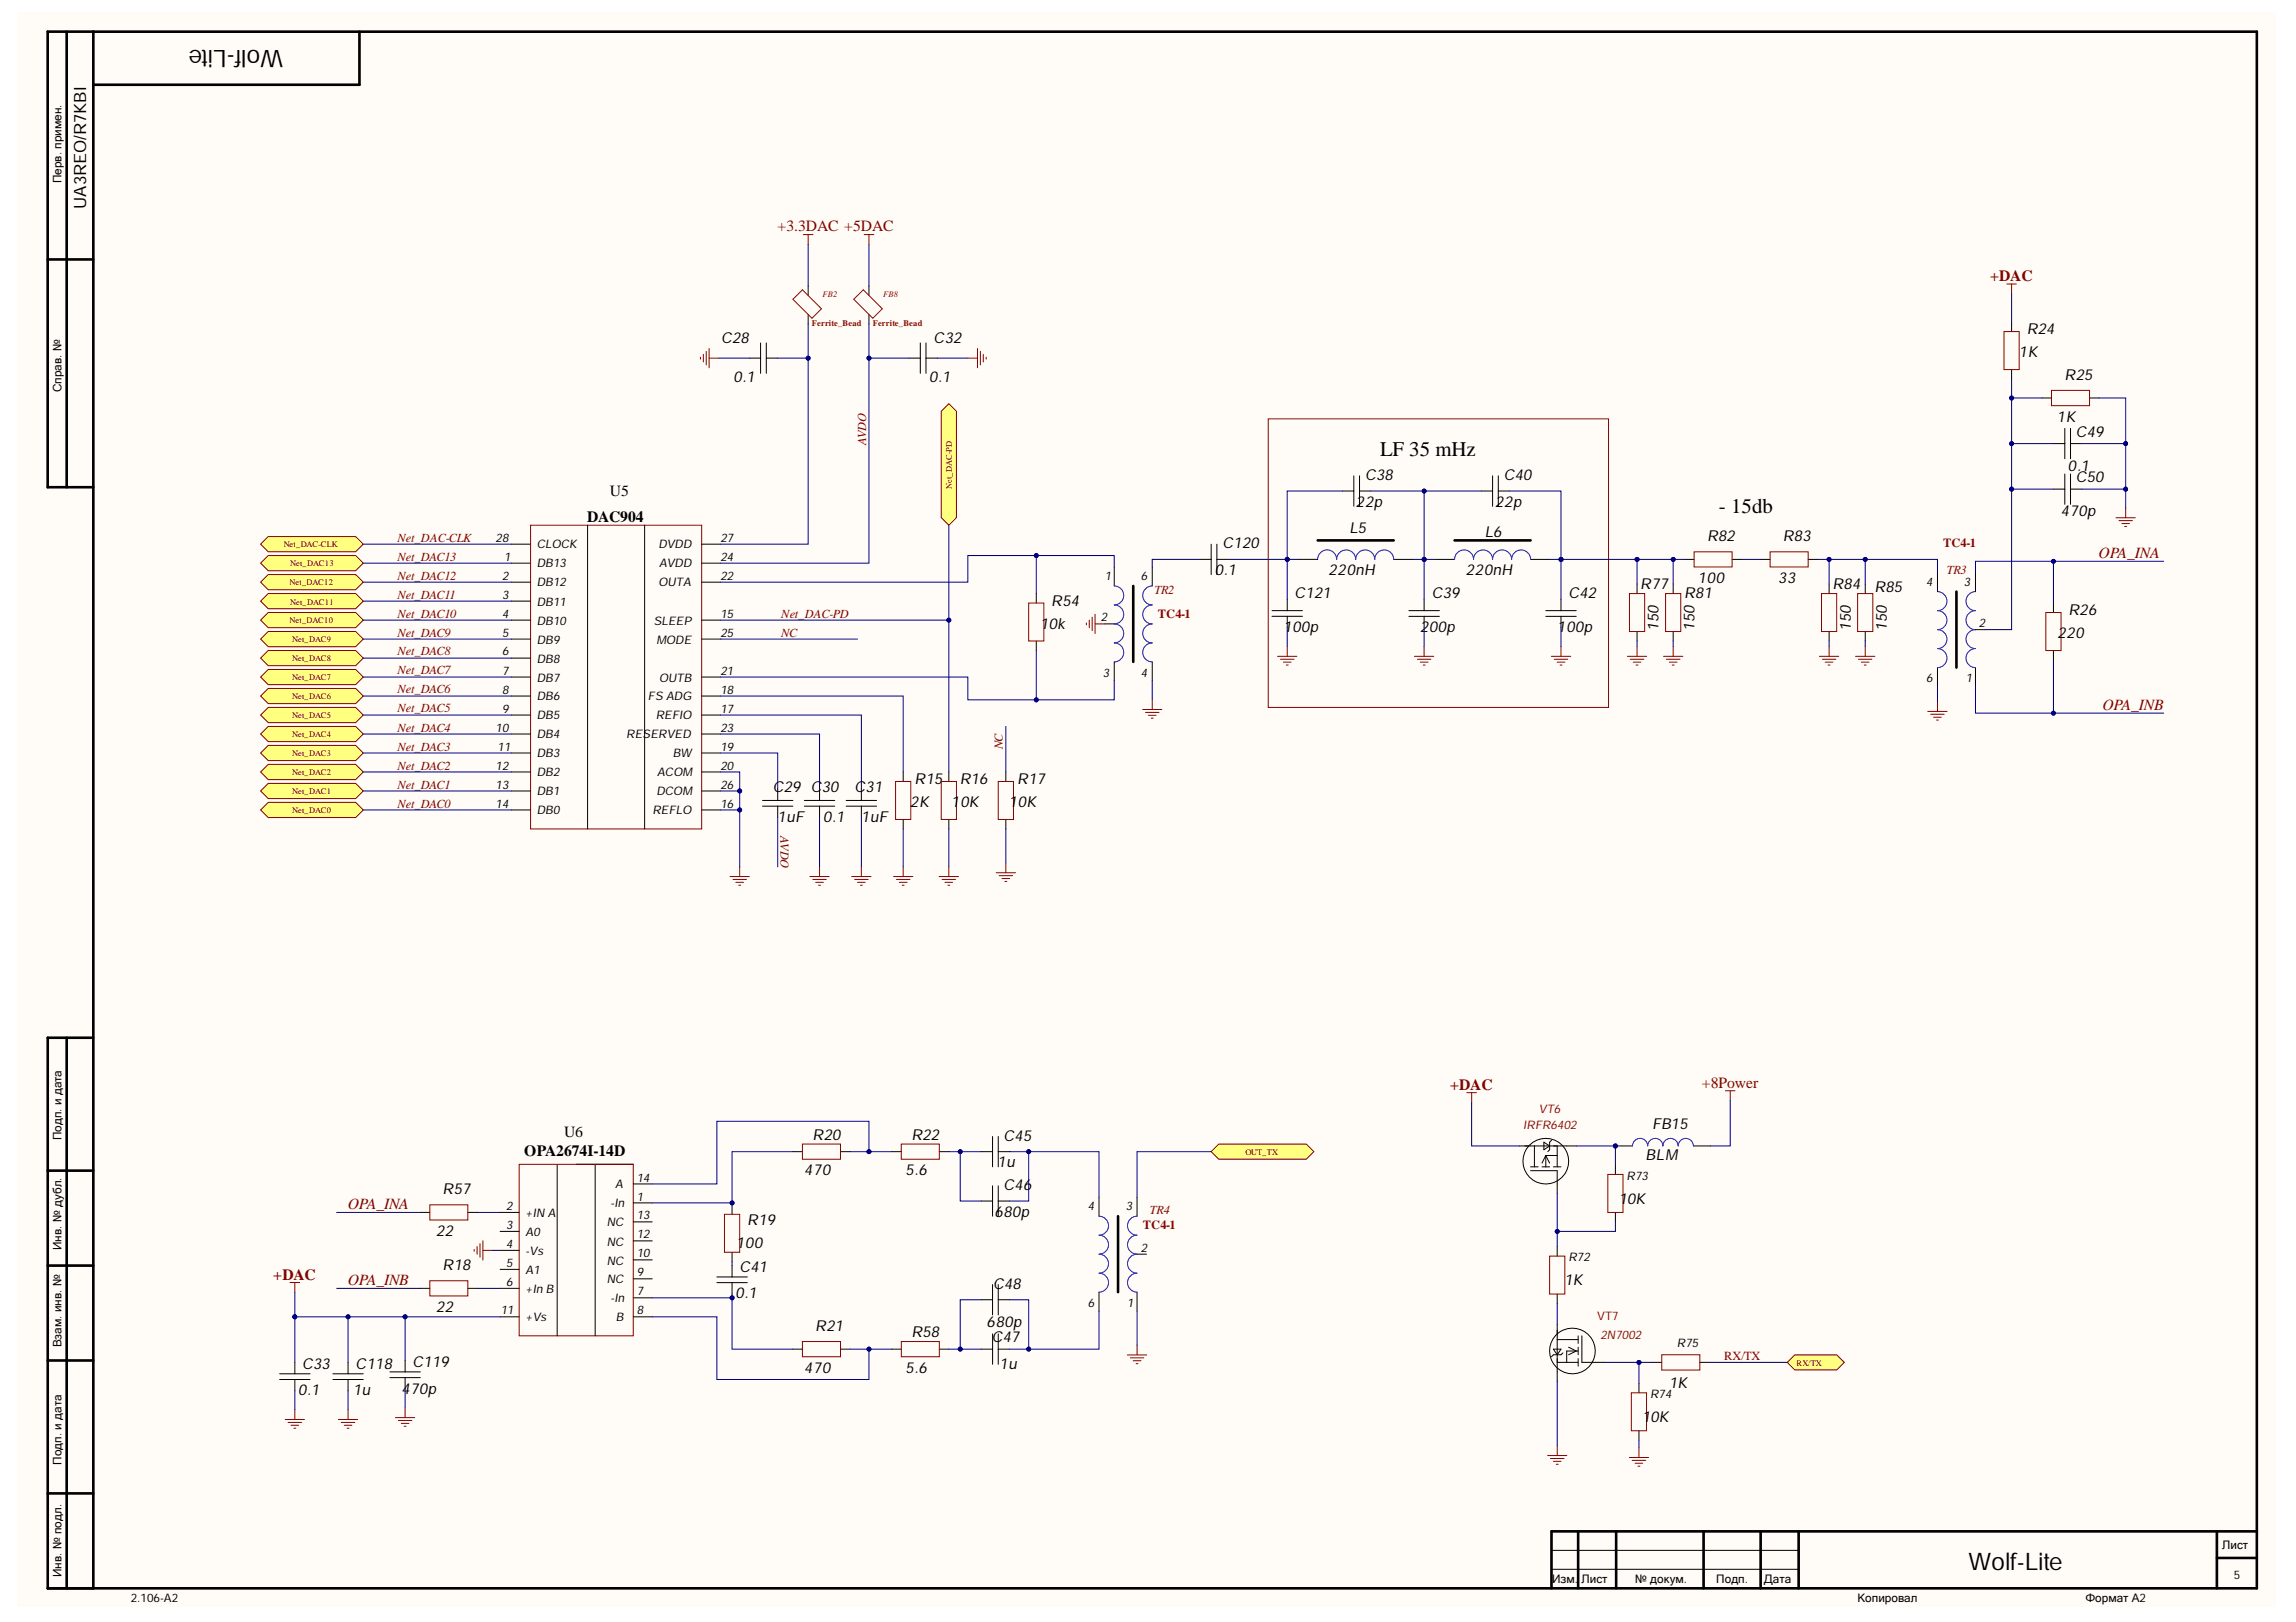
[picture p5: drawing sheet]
<svg xmlns="http://www.w3.org/2000/svg" width="297mm" height="210mm" viewBox="0 0 297 210" stroke-linecap="round" stroke-linejoin="round" font-family="sans-serif">
<defs><g id="words">
<g font-size="3.1">
<text x="36.6" y="6.4" transform="rotate(-180 36.6 6.4)">Wolf-Lite</text>
<text x="254.7" y="203.2">Wolf-Lite</text>
</g>
<g font-size="2.7">
<text x="178.6" y="59.1">LF 35 mHz</text>
<text x="222.4" y="66.4">- 15db</text>
</g>
<text font-size="2.2" x="11.2" y="27" transform="rotate(-90 11.2 27)">UA3REO/R7KBI</text>
<g font-size="2" fill="#800000">
<text x="100.6" y="29.9">+3.3DAC +5DAC</text>
<text x="257.5" y="36.3">+DAC</text>
<text x="271.5" y="72.2">OPA_INA</text>
<text x="272" y="91.8">OPA_INB</text>
<text x="187.6" y="141">+DAC</text>
<text x="220.2" y="140.7">+8Power</text>
<text x="45" y="156.5">OPA_INA</text>
<text x="35.4" y="165.6">+DAC</text>
<text x="45" y="166.3">OPA_INB</text>
</g>
<g font-size="2">
<text x="93.3" y="44.4">C28</text>
<text x="120.8" y="44.4">C32</text>
<text x="261.2" y="46.2">1K</text>
<text x="262.2" y="43.3">R24</text>
<text x="94.9" y="49.4">0.1</text>
<text x="120.2" y="49.4">0.1</text>
<text x="267.1" y="49.2">R25</text>
<text x="266.1" y="54.6">1K</text>
<text x="268.5" y="56.5">C49</text>
<text x="78.9" y="64.1">U5</text>
<text x="175.4" y="65.6">22p</text>
<text x="176.6" y="62.2">C38</text>
<text x="193.4" y="65.6">22p</text>
<text x="194.5" y="62.2">C40</text>
<text x="267.5" y="60.9">0.1</text>
<text x="268.5" y="62.4">C50</text>
<text x="76" y="67.6">DAC904</text>
<text x="158.2" y="71">C120</text>
<text x="174.6" y="69">L5</text>
<text x="192.1" y="69.5">L6</text>
<text x="220.8" y="70">R82</text>
<text x="230.7" y="70">R83</text>
<text x="266.6" y="66.8">470p</text>
<text x="157.2" y="74.4">0.1</text>
<text x="167.5" y="77.4">C121</text>
<text x="171.9" y="74.4">220nH</text>
<text x="185.2" y="77.4">C39</text>
<text x="189.6" y="74.4">220nH</text>
<text x="202.9" y="77.4">C42</text>
<text x="212.2" y="76.2">R77</text>
<text x="217.9" y="77.4">R81</text>
<text x="219.7" y="75.4">100</text>
<text x="230.1" y="75.4">33</text>
<text x="237.1" y="76.2">R84</text>
<text x="242.5" y="76.6">R85</text>
<text x="134.6" y="81.4">10k</text>
<text x="136" y="78.4">R54</text>
<text x="166" y="81.8">1</text>
<text x="167.2" y="81.8">00p</text>
<text x="183.7" y="81.8">2</text>
<text x="184.9" y="81.8">00p</text>
<text x="201.5" y="81.8">100p</text>
<text x="214.6" y="81.7" transform="rotate(-90 214.6 81.7)">150</text>
<text x="219.2" y="81.7" transform="rotate(-90 219.2 81.7)">150</text>
<text x="239.4" y="81.7" transform="rotate(-90 239.4 81.7)">150</text>
<text x="244.1" y="81.7" transform="rotate(-90 244.1 81.7)">150</text>
<text x="266.2" y="82.5">220</text>
<text x="267.6" y="79.6">R26</text>
<text x="118.3" y="101.5">R15</text>
<text x="124.2" y="101.5">R16</text>
<text x="131.6" y="101.5">R17</text>
<text x="100" y="102.5">C29 C30</text>
<text x="100.6" y="106.4">1uF</text>
<text x="106.5" y="106.4">0.1</text>
<text x="110.5" y="102.5">C31</text>
<text x="111.4" y="106.4">1uF</text>
<text x="117.7" y="104.4">2K</text>
<text x="123.1" y="104.4">1</text>
<text x="124.2" y="104.4">0K</text>
<text x="130.5" y="104.4">1</text>
<text x="131.7" y="104.4">0K</text>
<text x="67.8" y="149.6">OPA2674I-14D</text>
<text x="73" y="147.2">U6</text>
<text x="105.1" y="147.5">R20</text>
<text x="117.9" y="147.5">R22</text>
<text x="129.8" y="147.7">C45</text>
<text x="213.7" y="146.2">FB15</text>
<text x="57.3" y="154.5">R57</text>
<text x="104" y="152.1">470</text>
<text x="117.1" y="152.1">5.6</text>
<text x="129.1" y="151.1">1u</text>
<text x="129.8" y="154">C46</text>
<text x="209.4" y="155.8">10K</text>
<text x="212.9" y="150.1">BLM</text>
<text x="56.4" y="159.9">22</text>
<text x="95.2" y="161.4">100</text>
<text x="96.7" y="158.5">R19</text>
<text x="128.6" y="157.5">680p</text>
<text x="57.3" y="164.4">R18</text>
<text x="95.7" y="164.6">C41</text>
<text x="128.5" y="166.9">C48</text>
<text x="202.4" y="166.3">1K</text>
<text x="56.4" y="169.7">22</text>
<text x="95.2" y="168">0.1</text>
<text x="105.5" y="172.3">R21</text>
<text x="117.9" y="173">R58</text>
<text x="127.6" y="171.8">680p</text>
<text x="128.3" y="173.7">C47</text>
<text x="39.1" y="177.2">C33</text>
<text x="46" y="177.2">C118</text>
<text x="53.4" y="176.9">C119</text>
<text x="104" y="177.7">470</text>
<text x="117.1" y="177.7">5.6</text>
<text x="129.3" y="177.2">1u</text>
<text x="215.9" y="179.6">1K</text>
<text x="38.6" y="180.5">0.1</text>
<text x="45.7" y="180.5">1u</text>
<text x="51.9" y="180.4">470p</text>
<text x="212.5" y="184">10K</text>
</g>
<g font-size="1.6" fill="#800000">
<text x="112.1" y="57.6" transform="rotate(-90 112.1 57.6)">AVDO</text>
<text x="51.4" y="70.1">Net_DAC-CLK</text>
<text x="51.4" y="77.5">Net_DAC11</text>
<text x="51.4" y="75">Net_DAC12</text>
<text x="51.4" y="72.6">Net_DAC13</text>
<text x="51.4" y="82.4">Net_DAC9</text>
<text x="51.4" y="79.9">Net_DAC10</text>
<text x="101.1" y="79.9">Net_DAC-PD</text>
<text x="101.1" y="82.4">NC</text>
<text x="51.4" y="89.7">Net_DAC6</text>
<text x="51.4" y="87.3">Net_DAC7</text>
<text x="51.4" y="84.8">Net_DAC8</text>
<text x="51.4" y="94.7">Net_DAC4</text>
<text x="51.4" y="92.2">Net_DAC5</text>
<text x="51.4" y="99.6">Net_DAC2</text>
<text x="51.4" y="97.2">Net_DAC3</text>
<text x="129.7" y="97" transform="rotate(-90 129.7 97)">NC</text>
<text x="51.4" y="104.5">Net_DAC0</text>
<text x="51.4" y="102.1">Net_DAC1</text>
<text x="101" y="108.2" transform="rotate(90 101 108.2)">AVDO</text>
<text x="223" y="176">RX/TX</text>
</g>
<g font-size="1.6" fill="#980000">
<text x="251.4" y="70.8">TC4-1</text>
<text x="149.4" y="76.9">TR2</text>
<text x="251.9" y="74.3">TR3</text>
<text x="149.8" y="79.9">TC4-1</text>
<text x="147.8" y="159">TC4-1</text>
<text x="148.8" y="157.1">TR4</text>
</g>
<g font-size="1.5">
<text x="8" y="23.7" transform="rotate(-90 8 23.7)">Перв. примен.</text>
<text x="8" y="50.8" transform="rotate(-90 8 50.8)">Справ. №</text>
<text x="64.1" y="70.1">28</text>
<text x="69.4" y="71">CLOCK</text>
<text x="85.2" y="71">DVDD</text>
<text x="93.2" y="70.1">27</text>
<text x="65" y="75">2</text>
<text x="65" y="77.5">3</text>
<text x="65.2" y="72.6">1</text>
<text x="69.4" y="73.4">DB13</text>
<text x="69.4" y="75.9">DB12</text>
<text x="85.2" y="75.9">OUTA</text>
<text x="85.3" y="73.4">AVDD</text>
<text x="93.2" y="72.6">24</text>
<text x="93.2" y="75">22</text>
<text x="142.9" y="75">1</text>
<text x="147.6" y="75">6</text>
<text x="249.2" y="75.8">4</text>
<text x="254.1" y="75.8">3</text>
<text x="65" y="79.9">4</text>
<text x="65" y="82.4">5</text>
<text x="69.4" y="78.4">DB11</text>
<text x="69.4" y="80.9">DB10</text>
<text x="69.4" y="83.3">DB9</text>
<text x="84.6" y="80.9">SLEEP</text>
<text x="84.9" y="83.3">MODE</text>
<text x="93.2" y="82.4">25</text>
<text x="93.2" y="79.9">15</text>
<text x="142.4" y="80.4">2</text>
<text x="256" y="81.2">2</text>
<text x="65" y="84.8">6</text>
<text x="65" y="87.4">7</text>
<text x="65" y="89.8">8</text>
<text x="69.4" y="85.8">DB8</text>
<text x="69.4" y="88.2">DB7</text>
<text x="85.3" y="88.2">OUTB</text>
<text x="93.2" y="87.4">21</text>
<text x="93.2" y="89.8">18</text>
<text x="142.7" y="87.6">3</text>
<text x="147.6" y="87.6">4</text>
<text x="249.2" y="88.3">6</text>
<text x="254.3" y="88.3">1</text>
<text x="64.1" y="94.7">10</text>
<text x="65" y="92.3">9</text>
<text x="69.4" y="90.7">DB6</text>
<text x="69.4" y="93.1">DB5</text>
<text x="69.4" y="95.6">DB4</text>
<text x="81" y="95.6">RESERVED</text>
<text x="83.8" y="90.7">FS ADG</text>
<text x="84.8" y="93.1">REFIO</text>
<text x="93.2" y="94.7">23</text>
<text x="93.2" y="92.3">17</text>
<text x="64.1" y="99.6">12</text>
<text x="64.4" y="97.2">11</text>
<text x="69.4" y="98">DB3</text>
<text x="69.4" y="100.4">DB2</text>
<text x="85" y="100.4">ACOM</text>
<text x="87" y="98">BW</text>
<text x="93.2" y="99.6">20</text>
<text x="93.2" y="97.2">19</text>
<text x="64.1" y="102.1">13</text>
<text x="64.1" y="104.5">14</text>
<text x="69.4" y="102.9">DB1</text>
<text x="69.4" y="105.3">DB0</text>
<text x="84.4" y="105.3">REFLO</text>
<text x="84.9" y="102.9">DCOM</text>
<text x="93.2" y="102.1">26</text>
<text x="93.2" y="104.5">16</text>
<text x="8" y="147.6" transform="rotate(-90 8 147.6)">Подп. и дата</text>
<text x="79.6" y="153.8">A</text>
<text x="82.4" y="152.9">14</text>
<text x="82.4" y="155.4">1</text>
<text x="210.4" y="152.7">R73</text>
<text x="8" y="161.8" transform="rotate(-90 8 161.8)">Инв. № дубл.</text>
<text x="65.5" y="156.6">2</text>
<text x="65.5" y="159.1">3</text>
<text x="65.5" y="161.5">4</text>
<text x="68" y="157.5">+IN A</text>
<text x="68" y="159.9">A0</text>
<text x="78.5" y="161.2">NC</text>
<text x="78.5" y="158.7">NC</text>
<text x="79" y="156.2">-In</text>
<text x="82.4" y="160.3">12</text>
<text x="82.4" y="157.8">13</text>
<text x="140.7" y="156.6">4</text>
<text x="145.6" y="156.6">3</text>
<text x="65.5" y="164">5</text>
<text x="65.5" y="166.4">6</text>
<text x="68" y="162.4">-Vs</text>
<text x="68" y="164.8">A1</text>
<text x="68" y="167.3">+In B</text>
<text x="78.5" y="166.1">NC</text>
<text x="78.5" y="163.6">NC</text>
<text x="82.4" y="167.6">7</text>
<text x="82.4" y="165.2">9</text>
<text x="82.4" y="162.7">10</text>
<text x="147.6" y="162">2</text>
<text x="202.9" y="163.2">R72</text>
<text x="64.8" y="170.1">11</text>
<text x="68" y="171">+Vs</text>
<text x="79" y="168.5">-In</text>
<text x="79.7" y="171">B</text>
<text x="82.4" y="170.1">8</text>
<text x="140.7" y="169.1">6</text>
<text x="145.8" y="169.1">1</text>
<text x="8" y="174.4" transform="rotate(-90 8 174.4)">Взам. инв. №</text>
<text x="216.9" y="174.3">R75</text>
<text x="213.5" y="180.9">R74</text>
<text x="8" y="189.6" transform="rotate(-90 8 189.6)">Подп. и дата</text>
<text x="287.5" y="200.5">Лист</text>
<text x="8" y="204.1" transform="rotate(-90 8 204.1)">Инв. № подл.</text>
<text x="16.9" y="207.3">2.106-A2</text>
<text x="200.8" y="204.9">Изм.</text>
<text x="204.6" y="204.9">Лист</text>
<text x="211.5" y="204.9">№ докум.</text>
<text x="222" y="204.9">Подп.</text>
<text x="228.2" y="204.9">Дата</text>
<text x="240.3" y="207.3">Копировал</text>
<text x="269.8" y="207.3">Формат А2</text>
<text x="289" y="204.4">5</text>
</g>
<g font-size="1.5" fill="#980000">
<text x="197.1" y="146.1">IRFR6402</text>
<text x="199.1" y="144">VT6</text>
<text x="206.6" y="170.8">VT7</text>
<text x="207.1" y="173.3">2N7002</text>
</g>
<g font-size="1.1" fill="#980000">
<text x="106.4" y="38.4">FB2</text>
<text x="114.3" y="38.4">FB8</text>
<text x="105" y="42.2">Ferrite_Bead</text>
<text x="112.9" y="42.2">Ferrite_Bead</text>
</g>
<g font-size="1.1" fill="#800000">
<text x="123.1" y="63.3" transform="rotate(-90 123.1 63.3)">Net_DAC-PD</text>
<text x="36.7" y="70.8">Net_DAC-CLK</text>
<text x="37.5" y="75.7">Net_DAC12</text>
<text x="37.6" y="73.2">Net_DAC13</text>
<text x="37.5" y="80.7">Net_DAC10</text>
<text x="37.6" y="78.2">Net_DAC11</text>
<text x="37.8" y="83.1">Net_DAC9</text>
<text x="37.8" y="88">Net_DAC7</text>
<text x="37.8" y="85.6">Net_DAC8</text>
<text x="37.8" y="95.4">Net_DAC4</text>
<text x="37.8" y="92.9">Net_DAC5</text>
<text x="37.8" y="90.5">Net_DAC6</text>
<text x="37.8" y="100.3">Net_DAC2</text>
<text x="37.8" y="97.8">Net_DAC3</text>
<text x="37.8" y="105.2">Net_DAC0</text>
<text x="37.8" y="102.7">Net_DAC1</text>
<text x="161.1" y="149.4">OUT_TX</text>
<text x="232.4" y="176.7">RX/TX</text>
</g>
</g></defs>
<g fill="#fffcf8">
<path d="M2.2 1.6h292.2v206.4h-292.2z" fill-rule="evenodd"/>
<path d="M2.2 1.6h292.2v206.4h-292.2z" fill-rule="evenodd"/>
</g>
<g fill="none" stroke="#000" stroke-width=".34">
<path d="M8.6 4.1v59M12.1 4.1v201.4M46.5 4.1v6.9h-34.4M6.2 33.6h5.9M12.1 63.1h-5.9v-59h285.8v201.4h-285.8v-71.2h5.9M146.6 75.8v9.9M170.5 69.9h9.8M188.2 69.9h9.8M8.6 134.3v71.2M6.2 151.5h5.9M6.2 163.8h5.9M6.2 176.1h5.9"/>
<path d="M6.2 193.3h5.9M204.2 198.2v7.3M209.1 198.2v7.3M220.4 198.2v7.3M227.8 198.2v7.3M232.7 198.2v7.3M286.8 198.2v7.3M292 198.2h-91.3v7.3M286.8 201.6h5.2"/>
</g>
<g fill="none" stroke="#000" stroke-width=".13">
<path d="M104.6 37v1.2M112.4 37v1.2M96.9 46.3h1.5M98.4 44.4v3.9M99.1 46.3h1.5M99.1 44.4v3.9M104.6 40.7v1.2M112.4 40.7v1.2M117.6 46.3h1.5M119.1 44.4v3.9M119.8 44.4v3.9M119.8 46.3h1.5"/>
<path d="M66.2 72.9h2.4M66.2 70.4h2.4M66.2 75.3h2.4M66.2 77.8h2.4M76 68v39.3M83.4 68v39.3M90.8 72.9h2.4M90.8 70.4h2.4M90.8 75.3h2.4M134.1 76.8v1.2M144.2 73.4v2.4M149.1 73.4v2.4"/>
<path d="M155.2 72.4h1.5M156.7 70.4v4M157.4 70.4v4M157.4 72.4h1.5M164.6 79.8h3.9M164.6 79h3.9M166.5 77.5v1.5M166.5 79.8v1.4M168 72.4h2.5M173.7 63.5h1.4M175.1 61.6v3.9M175.9 61.6v3.9"/>
<path d="M175.9 63.5h1.5M180.3 72.4h2.5M182.3 79.8h3.9M182.3 79h3.9M184.2 77.5v1.5M184.2 79.8v1.4M185.7 72.4h2.5M191.6 63.5h1.5M193.1 61.6v3.9M193.8 63.5h1.5M193.8 61.6v3.9M198 72.4h2.5"/>
<path d="M200 79.8h3.9M200 79h3.9M201.9 77.5v1.5M201.9 79.8v1.4M66.2 82.7h2.4M66.2 95h2.4M66.2 87.6h2.4M66.2 99.9h2.4M66.2 97.4h2.4M66.2 90.1h2.4M66.2 92.5h2.4M66.2 80.2h2.4"/>
<path d="M66.2 85.2h2.4M90.8 82.7h2.4M90.8 95h2.4M90.8 87.6h2.4M90.8 99.9h2.4M90.8 97.4h2.4M90.8 90.1h2.4M90.8 92.5h2.4M90.8 80.2h2.4M116.8 99.9v1.2M134.1 83v1.2M142.9 80.7h1.3"/>
<path d="M144.2 85.7v2.4M149.1 85.7v2.4M66.2 102.4h2.4M66.2 104.8h2.4M90.8 102.4h2.4M90.8 104.8h2.4M98.6 103.6h4M98.6 104.3h4M100.6 102.1v1.5M100.6 104.3v1.5M104.1 103.6h3.9M104.1 104.3h3.9"/>
<path d="M106 102.1v1.5M106 104.3v1.5M109.5 103.6h3.9M109.5 104.3h3.9M111.4 102.1v1.5M111.4 104.3v1.5M116.8 106v1.3M200.7 203.1h32M200.7 200.6h32"/>
</g>
<path d="M144.2 75.8a1.23 1.23 0 0 1 1.2 1.3 1.23 1.23 0 0 1-1.2 1.2 1.23 1.23 0 0 1 1.2 1.2 1.23 1.23 0 0 1-1.2 1.2 1.23 1.23 0 0 1 1.2 1.3 1.23 1.23 0 0 1-1.2 1.2 1.23 1.23 0 0 1 1.2 1.2 1.23 1.23 0 0 1-1.2 1.3M149.1 75.8a1.23 1.23 0 0 0-1.3 1.3 1.23 1.23 0 0 0 1.3 1.2 1.23 1.23 0 0 0-1.3 1.2 1.23 1.23 0 0 0 1.3 1.2 1.23 1.23 0 0 0-1.3 1.3 1.23 1.23 0 0 0 1.3 1.2 1.23 1.23 0 0 0-1.3 1.2 1.23 1.23 0 0 0 1.3 1.3M170.5 72.4a1.23 1.23 0 0 1 1.2-1.2 1.23 1.23 0 0 1 1.2 1.2 1.23 1.23 0 0 1 1.3-1.2 1.23 1.23 0 0 1 1.2 1.2 1.23 1.23 0 0 1 1.2-1.2 1.23 1.23 0 0 1 1.3 1.2 1.23 1.23 0 0 1 1.2-1.2 1.23 1.23 0 0 1 1.2 1.2M188.2 72.4a1.23 1.23 0 0 1 1.2-1.2 1.23 1.23 0 0 1 1.2 1.2 1.23 1.23 0 0 1 1.3-1.2 1.23 1.23 0 0 1 1.2 1.2 1.23 1.23 0 0 1 1.2-1.2 1.23 1.23 0 0 1 1.3 1.2 1.23 1.23 0 0 1 1.2-1.2 1.23 1.23 0 0 1 1.2 1.2" fill="none" stroke="#00f" stroke-width=".13"/>
<g fill="none" stroke="#800000" stroke-width=".13">
<path d="M103.9 30.4h1.3M104.6 30.4v1.2M111.8 30.4h1.2M112.4 30.4v1.2M90.6 46.2v.3M91 45.8v1M91.4 45.5v1.7M91.7 46.3h1.3M91.7 45.1v2.5M125.2 46.3h1.3M126.5 45.1v2.5M126.8 45.5v1.7"/>
<path d="M127.2 45.8v1M127.6 46.2v.3M164.1 54.2h44v37.3h-44zM68.6 68h22.2v39.3h-22.2zM133.1 78h1.9v5h-1.9zM141.3 79.9v1.7M141.7 79.5v2.5M140.5 80.6v.3M140.9 80.2v1M141.7 80.7h1.2M147.8 91.8h2.5M148.2 92.2h1.7"/>
<path d="M148.6 92.6h1M148.9 92.9h.3M149.1 90.6v1.2M165.3 84.9h2.5M165.7 85.3h1.7M166 85.7h1M166.4 86.1h.3M166.5 83.7v1.2M183 84.9h2.5M183.4 85.3h1.7M183.7 85.7h1M184.1 86.1h.3"/>
<path d="M184.2 83.7v1.2M200.7 84.9h2.5M201.1 85.3h1.7M201.5 85.7h1M201.8 86.1h.3M201.9 83.7v1.2M94.4 113.4h2.5M94.8 113.8h1.8M95.2 114.2h1M95.6 114.6h.2M95.7 112.2v1.2M104.8 113.4h2.5"/>
<path d="M105.1 113.8h1.8M105.5 114.2h1M105.9 114.6h.2M106 112.2v1.2M110.2 113.4h2.5M110.6 113.8h1.7M110.9 114.2h1M111.3 114.6h.3M111.4 112.2v1.2M115.6 113.4h2.5M115.9 101.1h1.9v4.9h-1.9zM116 113.8h1.7"/>
<path d="M116.3 114.2h1.1M116.7 114.6h.3M116.8 112.2v1.2"/>
</g>
<path d="M102.6 38.7l1.2-1.2 2.5 2.5-1.3 1.2zM110.5 38.7l1.2-1.2 2.4 2.5-1.2 1.2z" fill="none" stroke="#980000" stroke-width=".13"/>
<path d="M33.7 70.4l1-1h11.3l1 1-1 1h-11.3z" fill-rule="evenodd" fill="#ffff80"/>
<path d="M33.7 70.4l1-1h11.3l1 1-1 1h-11.3z" fill="none" stroke="#800000" stroke-width=".13"/>
<path d="M33.7 104.8l1-1h11.3l1 1-1 1h-11.3z" fill-rule="evenodd" fill="#ffff80"/>
<path d="M33.7 104.8l1-1h11.3l1 1-1 1h-11.3z" fill="none" stroke="#800000" stroke-width=".13"/>
<path d="M33.7 102.4l1-1h11.3l1 1-1 .9h-11.3z" fill-rule="evenodd" fill="#ffff80"/>
<path d="M33.7 102.4l1-1h11.3l1 1-1 .9h-11.3z" fill="none" stroke="#800000" stroke-width=".13"/>
<path d="M33.7 99.9l1-1h11.3l1 1-1 1h-11.3z" fill-rule="evenodd" fill="#ffff80"/>
<path d="M33.7 99.9l1-1h11.3l1 1-1 1h-11.3z" fill="none" stroke="#800000" stroke-width=".13"/>
<path d="M33.7 97.4l1-.9h11.3l1 .9-1 1h-11.3z" fill-rule="evenodd" fill="#ffff80"/>
<path d="M33.7 97.4l1-.9h11.3l1 .9-1 1h-11.3z" fill="none" stroke="#800000" stroke-width=".13"/>
<path d="M33.7 95l1-1h11.3l1 1-1 1h-11.3z" fill-rule="evenodd" fill="#ffff80"/>
<path d="M33.7 95l1-1h11.3l1 1-1 1h-11.3z" fill="none" stroke="#800000" stroke-width=".13"/>
<path d="M34.7 91.5h11.3l1 1-1 1h-11.3l-1-1z" fill-rule="evenodd" fill="#ffff80"/>
<path d="M34.7 91.5h11.3l1 1-1 1h-11.3l-1-1z" fill="none" stroke="#800000" stroke-width=".13"/>
<path d="M33.7 90.1l1-1h11.3l1 1-1 1h-11.3z" fill-rule="evenodd" fill="#ffff80"/>
<path d="M33.7 90.1l1-1h11.3l1 1-1 1h-11.3z" fill="none" stroke="#800000" stroke-width=".13"/>
<path d="M33.7 87.6l1-1h11.3l1 1-1 1h-11.3z" fill-rule="evenodd" fill="#ffff80"/>
<path d="M33.7 87.6l1-1h11.3l1 1-1 1h-11.3z" fill="none" stroke="#800000" stroke-width=".13"/>
<path d="M33.7 85.2l1-1h11.3l1 1-1 .9h-11.3z" fill-rule="evenodd" fill="#ffff80"/>
<path d="M33.7 85.2l1-1h11.3l1 1-1 .9h-11.3z" fill="none" stroke="#800000" stroke-width=".13"/>
<path d="M33.7 82.7l1-1h11.3l1 1-1 1h-11.3z" fill-rule="evenodd" fill="#ffff80"/>
<path d="M33.7 82.7l1-1h11.3l1 1-1 1h-11.3z" fill="none" stroke="#800000" stroke-width=".13"/>
<path d="M33.7 80.2l1-.9h11.3l1 .9-1 1h-11.3z" fill-rule="evenodd" fill="#ffff80"/>
<path d="M33.7 80.2l1-.9h11.3l1 .9-1 1h-11.3z" fill="none" stroke="#800000" stroke-width=".13"/>
<path d="M33.7 77.8l1-1h11.3l1 1-1 1h-11.3z" fill-rule="evenodd" fill="#ffff80"/>
<path d="M33.7 77.8l1-1h11.3l1 1-1 1h-11.3z" fill="none" stroke="#800000" stroke-width=".13"/>
<path d="M33.7 75.3l1-.9h11.3l1 .9-1 1h-11.3z" fill-rule="evenodd" fill="#ffff80"/>
<path d="M33.7 75.3l1-.9h11.3l1 .9-1 1h-11.3z" fill="none" stroke="#800000" stroke-width=".13"/>
<path d="M33.7 72.9l1-1h11.3l1 1-1 1h-11.3z" fill-rule="evenodd" fill="#ffff80"/>
<g fill="none" stroke="#800000" stroke-width=".13">
<path d="M259.3 42.9h1.9v4.9h-1.9zM265.4 50.5h4.9v2h-4.9zM33.7 72.9l1-1h11.3l1 1-1 1h-11.3zM264.7 79.3h1.9v4.9h-1.9zM273.8 67h2.5M274.1 67.4h1.8M274.5 67.8h1M274.9 68.1h.2M275 65.8v1.2M249.4 92.1h2.5M249.8 92.4h1.7M250.1 92.8h1.1"/>
<path d="M250.5 93.2h.3M250.7 90.8v1.3M55.6 155.9h4.9v2h-4.9zM67.2 150.7h14.7v22.2h-14.7zM93.7 157.1h2v5h-2zM103.8 148.1h4.9v1.9h-4.9zM116.6 148.1h4.9v1.9h-4.9zM55.6 165.7h4.9v2h-4.9zM61.3 161.7v.2M61.7 161.3v1M62.1 160.9v1.8M62.5 160.6v2.5"/>
<path d="M62.5 161.8h1.2M103.8 173.6h4.9v2h-4.9zM116.6 173.6h4.9v2h-4.9zM145.8 175.3h2.6M146.2 175.7h1.8M146.6 176.1h1M147 176.5h.2M147.1 174.1v1.2M36.9 183.7h2.5M37.3 184.1h1.7M37.6 184.4h1M38 184.8h.3"/>
<path d="M38.1 182.4v1.3M43.8 183.7h2.5M44.2 184.1h1.7M44.5 184.4h1M44.9 184.8h.3M45 182.4v1.3M51.2 183.5h2.5M51.5 183.8h1.8M51.9 184.2h1M52.3 184.6h.2M52.4 182.2v1.3"/>
</g>
<g fill="none" stroke="#000" stroke-width=".13">
<path d="M260.2 41.7v1.2M260.2 47.8v1.3M264.2 51.5h1.2M265.7 57.4h1.4M267.1 55.4v4M267.9 55.4v4M267.9 57.4h1.4M270.3 51.5h1.3M250.7 74.1v2.5M255.6 74.1v2.5M265.7 78v1.3M265.7 63.3h1.4"/>
<path d="M267.1 61.3v4M267.9 61.3v4M267.9 63.3h1.4M250.7 86.4v2.5M255.6 86.4v2.5M255.6 81.5h1.2M265.7 84.2v1.2M54.4 156.9h1.2M60.5 156.9h1.3M64.7 156.9h2.5M64.7 159.4h2.5M72.1 150.8v22.1"/>
<path d="M74.5 150.7h7.4M77 150.8v22.1M81.9 158.1h2.5M81.9 153.2h2.5M81.9 155.7h2.5M94.7 155.9v1.2M102.6 149h1.2M108.7 149h1.3M115.4 149h1.2M121.5 149h1.3M126.9 149h1.5M126.9 155.4h1.5"/>
<path d="M128.4 147.1v3.9M128.4 153.5v3.9M129.1 149h1.5M129.1 147.1v3.9M129.1 153.5v3.9M129.1 155.4h1.5M142.2 154.9v2.5M147.1 154.9v2.5M36.2 177.8h3.9M36.2 178.5h3.9M38.1 176.3v1.5M38.1 178.5v1.5"/>
<path d="M43.1 177.8h3.9M43.1 178.5h3.9M45 176.3v1.5M45 178.5v1.5M50.4 177.5h4M50.4 178.3h4M52.4 176.1v1.4M52.4 178.3v1.4M54.4 166.7h1.2M60.5 166.7h1.3M64.7 166.7h2.5M64.7 170.4h2.5"/>
<path d="M64.7 161.8h2.5M64.7 164.3h2.5M81.9 168h2.5M81.9 170.4h2.5M81.9 165.5h2.5M81.9 163h2.5M81.9 160.6h2.5M92.7 165.3h4M92.7 166h4M94.7 162.1v1.2M94.7 163.8v1.5M94.7 166v1.5"/>
<path d="M102.6 174.6h1.2M108.7 174.6h1.3M115.4 174.6h1.2M121.5 174.6h1.3M126.9 174.6h1.5M126.9 168.2h1.5M128.4 166.2v4M128.4 172.6v4M129.1 174.6h1.5M129.1 166.2v4M129.1 172.6v4M129.1 168.2h1.5"/>
<path d="M142.2 167.2v2.5M147.1 167.2v2.5M147.1 162.3h1.2"/>
</g>
<path d="M250.7 76.6a1.23 1.23 0 0 1 1.2 1.2 1.23 1.23 0 0 1-1.2 1.2 1.23 1.23 0 0 1 1.2 1.3 1.23 1.23 0 0 1-1.2 1.2 1.22 1.22 0 0 1 1.2 1.2 1.22 1.22 0 0 1-1.2 1.2 1.23 1.23 0 0 1 1.2 1.3 1.23 1.23 0 0 1-1.2 1.2M255.6 76.6a1.23 1.23 0 0 0-1.3 1.2 1.23 1.23 0 0 0 1.3 1.2 1.23 1.23 0 0 0-1.3 1.3 1.23 1.23 0 0 0 1.3 1.2 1.22 1.22 0 0 0-1.3 1.2 1.22 1.22 0 0 0 1.3 1.2 1.23 1.23 0 0 0-1.3 1.3 1.23 1.23 0 0 0 1.3 1.2M142.2 157.4a1.23 1.23 0 0 1 1.2 1.2 1.23 1.23 0 0 1-1.2 1.2 1.23 1.23 0 0 1 1.2 1.3 1.23 1.23 0 0 1-1.2 1.2 1.23 1.23 0 0 1 1.2 1.2 1.23 1.23 0 0 1-1.2 1.3 1.23 1.23 0 0 1 1.2 1.2 1.23 1.23 0 0 1-1.2 1.2M147.1 157.4a1.23 1.23 0 0 0-1.2 1.2 1.23 1.23 0 0 0 1.2 1.2 1.23 1.23 0 0 0-1.2 1.3 1.23 1.23 0 0 0 1.2 1.2 1.23 1.23 0 0 0-1.2 1.2 1.23 1.23 0 0 0 1.2 1.3 1.23 1.23 0 0 0-1.2 1.2 1.23 1.23 0 0 0 1.2 1.2" fill="none" stroke="#00f" stroke-width=".13"/>
<path d="M253.1 76.6v9.8M144.6 157.4v9.8" fill="none" stroke="#000" stroke-width=".34"/>
<path d="M156.7 149l1-.9h11.3l1 .9-1 1h-11.3z" fill-rule="evenodd" fill="#ffff80"/>
<path d="M121.5 113.4h2.5M121.8 101.1h1.9v4.9h-1.9zM121.9 113.8h1.7M122.3 114.2h1M122.6 114.6h.3M122.8 112.2v1.2M156.7 149l1-.9h11.3l1 .9-1 1h-11.3z" fill="none" stroke="#800000" stroke-width=".13"/>
<path d="M122.8 99.9v1.2M122.8 106v1.3" fill="none" stroke="#000" stroke-width=".13"/>
<path d="M121.8 53.2l1-1 .9 1v13.8l-.9 1-1-1z" fill-rule="evenodd" fill="#ffff80"/>
<path d="M121.8 53.2l1-1 .9 1v13.8l-.9 1-1-1zM128.9 112.9h2.5M129.1 101.1h2v4.9h-2zM129.3 113.3h1.7M129.6 113.7h1M130 114.1h.3M130.1 111.7v1.2M223.2 141.2h1.3M223.8 141.2v1.2" fill="none" stroke="#800000" stroke-width=".13"/>
<path d="M130.1 99.9v1.2M130.1 106v1.3" fill="none" stroke="#000" stroke-width=".13"/>
<circle cx="209" cy="148.3" r=".25" fill="#000080"/>
<circle cx="209" cy="148.3" r=".25" fill="none" stroke="#000080" stroke-width=".13"/>
<path d="M209 148.3h2.2M219.1 148.3h2.2" fill="none" stroke="#000" stroke-width=".13"/>
<circle cx="209" cy="148.3" r=".25" fill="#000080"/>
<circle cx="209" cy="148.3" r=".25" fill="none" stroke="#000080" stroke-width=".13"/>
<path d="M211.2 148.3a.98 .98 0 0 1 1-1 .98 .98 0 0 1 1 1 .98 .98 0 0 1 .9-1 .98 .98 0 0 1 1 1 .99 .99 0 0 1 1-1 .99 .99 0 0 1 1 1 .98 .98 0 0 1 1-1 .98 .98 0 0 1 1 1" fill="none" stroke="#00f" stroke-width=".13"/>
<path d="M259.6 36.8h1.3M260.2 36.8v1.2M208 152h2v4.9h-2zM37.5 166h1.3M38.1 166v1.2" fill="none" stroke="#800000" stroke-width=".13"/>
<g fill="none" stroke="#000" stroke-width=".13">
<path d="M196.5 148.3h7.4M198 151.5h3.5v2.9M198 151h1M198.5 148.3v2.7M199.5 151h1M199.7 147.8l.8 .5-.8 .5zM200 149.5l-.5 1M200 149.5l.5 1M200 149.5v1.5M200 149.5h1.5M200.7 147.6l-.2 .2v1l-.3 .2M201 151h.9"/>
<path d="M201.4 147.7a2.95 2.95 0 0 0-4.4 2.5 2.95 2.95 0 0 0 4.1 2.8 2.95 2.95 0 0 0 .9-4.9l-.5-.4M201.5 148.3v2.7M209 150.8v1.2M209 156.9v1.2"/>
</g>
<path d="M231.2 176.3l1-1h5.4l1 1-1 1h-5.4z" fill-rule="evenodd" fill="#ffff80"/>
<g fill="none" stroke="#800000" stroke-width=".13">
<path d="M189.8 141.4h1.2M190.4 141.4v1.2M200.5 162.6h1.9v4.9h-1.9zM215 175.3h4.9v2h-4.9zM231.2 176.3l1-1h5.4l1 1-1 1h-5.4zM200.2 188.4h2.5M200.6 188.7h1.7M201 189.1h1M201.3 189.5h.3M201.5 187.1v1.3M210.8 188.6h2.5M211.1 180.2h1.9v5h-1.9z"/>
<path d="M211.2 189h1.7M211.5 189.4h1M211.9 189.7h.3M212 187.4v1.2"/>
</g>
<g fill="none" stroke="#000" stroke-width=".13">
<path d="M200.8 176.2a2.95 2.95 0 0 1 2.5-4.3 2.95 2.95 0 0 1 2.9 4 2.95 2.95 0 0 1-4.9 .9l-.4-.5M201 174.6h.9l-.4 .7zM201.5 176.3h2.7M201.5 173.4h2.7M201.5 161.3v1.3M201.5 167.5v1.2M201.5 171.4v7.4M202.2 175.1l-.3 .2h-.9l-.3 .3M202.9 174.3l1 .5-1 .5M204.2 172.9v1M204.2 174.3v1M204.2 175.8v1"/>
<path d="M204.2 174.8h-1.5v1.5M204.7 172.9v3.4h2.9M212 179v1.2M213.8 176.3h1.2M219.9 176.3h1.2M212 185.2v1.2"/>
</g>
<g fill="none" stroke="#000080" stroke-width=".13">
<path d="M93 46.3h3.9M47 77.8h19.2M47 70.4h19.2M47 72.9h19.2M47 99.9h19.2M47 97.4h19.2M47 95h19.2M47 92.5h19.2M47 90.1h19.2M47 87.6h19.2M47 80.2h19.2M47 104.8h19.2"/>
<path d="M47 102.4h19.2M95.7 102.4v2.4h-2.5"/>
</g>
<circle cx="95.7" cy="104.8" r=".25" fill="#000080"/>
<circle cx="95.7" cy="104.8" r=".25" fill="none" stroke="#000080" stroke-width=".13"/>
<circle cx="95.7" cy="102.4" r=".25" fill="#000080"/>
<g fill="none" stroke="#000080" stroke-width=".13">
<path d="M93.2 99.9h2.5v2.5h-2.5"/>
<circle cx="95.7" cy="102.4" r=".25"/>
</g>
<circle cx="95.7" cy="102.4" r=".25" fill="#000080"/>
<g fill="none" stroke="#000080" stroke-width=".13">
<path d="M117.6 46.3h-5.2v26.6h-19.2M93.2 97.4h7.4v4.7M93.2 95h12.8v7.1M93.2 92.5h18.2v9.6M93.2 90.1h23.6v9.8"/>
<circle cx="95.7" cy="102.4" r=".25"/>
</g>
<circle cx="112.4" cy="46.3" r=".25" fill="#000080"/>
<g fill="none" stroke="#000080" stroke-width=".13">
<path d="M100.6 46.3h4"/>
<circle cx="112.4" cy="46.3" r=".25"/>
</g>
<circle cx="104.6" cy="46.3" r=".25" fill="#000080"/>
<g fill="none" stroke="#000080" stroke-width=".13">
<path d="M121.3 46.3h3.9M155.2 72.4h-6.1v1M173.7 63.5h-7.2v8.9"/>
<circle cx="104.6" cy="46.3" r=".25"/>
</g>
<circle cx="166.5" cy="72.4" r=".25" fill="#000080"/>
<g fill="none" stroke="#000080" stroke-width=".13">
<path d="M177.4 63.5h6.8v8.9"/>
<circle cx="166.5" cy="72.4" r=".25"/>
</g>
<circle cx="184.2" cy="63.5" r=".25" fill="#000080"/>
<circle cx="184.2" cy="63.5" r=".25" fill="none" stroke="#000080" stroke-width=".13"/>
<circle cx="184.2" cy="72.4" r=".25" fill="#000080"/>
<g fill="none" stroke="#000080" stroke-width=".13">
<path d="M182.8 72.4h1.4v5.1"/>
<circle cx="184.2" cy="72.4" r=".25"/>
</g>
<circle cx="184.2" cy="72.4" r=".25" fill="#000080"/>
<g fill="none" stroke="#000080" stroke-width=".13">
<path d="M184.2 72.4h1.5"/>
<circle cx="184.2" cy="72.4" r=".25"/>
</g>
<circle cx="184.2" cy="72.4" r=".25" fill="#000080"/>
<g fill="none" stroke="#000080" stroke-width=".13">
<path d="M184.2 63.5h7.4"/>
<circle cx="184.2" cy="72.4" r=".25"/>
</g>
<circle cx="184.2" cy="63.5" r=".25" fill="#000080"/>
<g fill="none" stroke="#000080" stroke-width=".13">
<path d="M195.3 63.5h6.6v8.9"/>
<circle cx="184.2" cy="63.5" r=".25"/>
</g>
<circle cx="202" cy="72.4" r=".25" fill="#000080"/>
<g fill="none" stroke="#000080" stroke-width=".13">
<path d="M200.5 72.4h1.4v5.1"/>
<circle cx="202" cy="72.4" r=".25"/>
</g>
<circle cx="202" cy="72.4" r=".25" fill="#000080"/>
<g fill="none" stroke="#000080" stroke-width=".13">
<path d="M95.7 104.8v7.4"/>
<circle cx="202" cy="72.4" r=".25"/>
</g>
<circle cx="95.7" cy="104.8" r=".25" fill="#000080"/>
<g fill="none" stroke="#000080" stroke-width=".13">
<path d="M104.6 31.6v5.4M112.4 41.9v4.4M100.6 105.8v6.4M106 105.8v6.4"/>
<circle cx="95.7" cy="104.8" r=".25"/>
</g>
<circle cx="112.4" cy="46.3" r=".25" fill="#000080"/>
<g fill="none" stroke="#000080" stroke-width=".13">
<path d="M112.4 31.6v5.4M134.1 84.2v6.4M111.4 105.8v6.4M116.8 107.3v4.9"/>
<circle cx="112.4" cy="46.3" r=".25"/>
</g>
<circle cx="134.1" cy="90.6" r=".25" fill="#000080"/>
<g fill="none" stroke="#000080" stroke-width=".13">
<path d="M134.1 71.9v4.9"/>
<circle cx="134.1" cy="90.6" r=".25"/>
</g>
<circle cx="134.1" cy="71.9" r=".25" fill="#000080"/>
<g fill="none" stroke="#000080" stroke-width=".13">
<path d="M47 75.3h19.2M47 82.7h19.2M47 85.2h19.2M93.2 87.6h32v3h19v-2.5M149.1 88.1v2.5M166.5 81.2v2.5M184.2 81.2v2.5M201.9 81.2v2.5"/>
<circle cx="134.1" cy="71.9" r=".25"/>
</g>
<circle cx="134.1" cy="90.6" r=".25" fill="#000080"/>
<g fill="none" stroke="#000080" stroke-width=".13">
<path d="M144.2 73.4v-1.5h-19v3.4h-32"/>
<circle cx="134.1" cy="90.6" r=".25"/>
</g>
<circle cx="134.1" cy="71.9" r=".25" fill="#000080"/>
<g fill="none" stroke="#000080" stroke-width=".13">
<path d="M104.6 41.9v28.5h-11.4"/>
<circle cx="134.1" cy="71.9" r=".25"/>
</g>
<circle cx="104.6" cy="46.3" r=".25" fill="#000080"/>
<g fill="none" stroke="#000080" stroke-width=".13">
<path d="M255.6 74.1v-1.5h10.1v5.4M250.7 88.9v1.9"/>
<circle cx="104.6" cy="46.3" r=".25"/>
</g>
<circle cx="265.7" cy="72.6" r=".25" fill="#000080"/>
<g fill="none" stroke="#000080" stroke-width=".13">
<path d="M260.2 38v3.7M260.2 51.5h4"/>
<circle cx="265.7" cy="72.6" r=".25"/>
</g>
<circle cx="260.2" cy="51.5" r=".25" fill="#000080"/>
<g fill="none" stroke="#000080" stroke-width=".13">
<path d="M260.2 57.4h5.5"/>
<circle cx="260.2" cy="51.5" r=".25"/>
</g>
<circle cx="260.2" cy="57.4" r=".25" fill="#000080"/>
<g fill="none" stroke="#000080" stroke-width=".13">
<path d="M260.2 63.3h5.5"/>
<circle cx="260.2" cy="57.4" r=".25"/>
</g>
<circle cx="260.2" cy="63.3" r=".25" fill="#000080"/>
<g fill="none" stroke="#000080" stroke-width=".13">
<path d="M269.3 57.4h5.7"/>
<circle cx="260.2" cy="63.3" r=".25"/>
</g>
<circle cx="275" cy="57.4" r=".25" fill="#000080"/>
<g fill="none" stroke="#000080" stroke-width=".13">
<path d="M275 63.3v2.5"/>
<circle cx="275" cy="57.4" r=".25"/>
</g>
<circle cx="275" cy="63.3" r=".25" fill="#000080"/>
<g fill="none" stroke="#000080" stroke-width=".13">
<path d="M265.7 72.6h14.2"/>
<circle cx="275" cy="63.3" r=".25"/>
</g>
<circle cx="265.7" cy="72.6" r=".25" fill="#000080"/>
<g fill="none" stroke="#000080" stroke-width=".13">
<path d="M265.7 92.3h14.2"/>
<circle cx="265.7" cy="72.6" r=".25"/>
</g>
<circle cx="265.7" cy="92.3" r=".25" fill="#000080"/>
<g fill="none" stroke="#000080" stroke-width=".13">
<path d="M265.7 85.4v6.9h-10.1v-3.4"/>
<circle cx="265.7" cy="92.3" r=".25"/>
</g>
<circle cx="265.7" cy="92.3" r=".25" fill="#000080"/>
<g fill="none" stroke="#000080" stroke-width=".13">
<path d="M43.6 156.9h10.8M61.8 156.9h2.9M38.1 170.4v5.9M43.6 166.7h10.8M61.8 166.7h2.9M63.7 161.8h1"/>
<circle cx="265.7" cy="92.3" r=".25"/>
</g>
<circle cx="38.1" cy="170.4" r=".25" fill="#000080"/>
<g fill="none" stroke="#000080" stroke-width=".13">
<path d="M45 170.4v5.9"/>
<circle cx="38.1" cy="170.4" r=".25"/>
</g>
<circle cx="45" cy="170.4" r=".25" fill="#000080"/>
<g fill="none" stroke="#000080" stroke-width=".13">
<path d="M52.4 170.4v5.7"/>
<circle cx="45" cy="170.4" r=".25"/>
</g>
<circle cx="52.4" cy="170.4" r=".25" fill="#000080"/>
<g fill="none" stroke="#000080" stroke-width=".13">
<path d="M84.4 155.7h10.3v.2M38.1 180v2.4M45 180v2.4M52.4 179.7v2.5M94.7 163.3v.5"/>
<circle cx="52.4" cy="170.4" r=".25"/>
</g>
<circle cx="94.7" cy="155.7" r=".25" fill="#000080"/>
<g fill="none" stroke="#000080" stroke-width=".13">
<path d="M94.7 167.5v.5h-10.3"/>
<circle cx="94.7" cy="155.7" r=".25"/>
</g>
<circle cx="94.7" cy="168" r=".25" fill="#000080"/>
<g fill="none" stroke="#000080" stroke-width=".13">
<path d="M102.6 149h-7.9v6.7"/>
<circle cx="94.7" cy="168" r=".25"/>
</g>
<circle cx="94.7" cy="155.7" r=".25" fill="#000080"/>
<g fill="none" stroke="#000080" stroke-width=".13">
<path d="M94.7 168v6.6h7.9"/>
<circle cx="94.7" cy="155.7" r=".25"/>
</g>
<circle cx="94.7" cy="168" r=".25" fill="#000080"/>
<g fill="none" stroke="#000080" stroke-width=".13">
<path d="M84.4 170.4h8.3v8.1h19.7v-3.9h-2.4"/>
<circle cx="94.7" cy="168" r=".25"/>
</g>
<circle cx="112.4" cy="174.6" r=".25" fill="#000080"/>
<g fill="none" stroke="#000080" stroke-width=".13">
<path d="M110 149h2.4v-3.9h-19.7v8.1h-8.3"/>
<circle cx="112.4" cy="174.6" r=".25"/>
</g>
<circle cx="112.4" cy="149" r=".25" fill="#000080"/>
<g fill="none" stroke="#000080" stroke-width=".13">
<path d="M112.4 149h3"/>
<circle cx="112.4" cy="149" r=".25"/>
</g>
<circle cx="112.4" cy="149" r=".25" fill="#000080"/>
<g fill="none" stroke="#000080" stroke-width=".13">
<path d="M112.4 174.6h3"/>
<circle cx="112.4" cy="149" r=".25"/>
</g>
<circle cx="112.4" cy="174.6" r=".25" fill="#000080"/>
<g fill="none" stroke="#000080" stroke-width=".13">
<path d="M122.8 149h4.1"/>
<circle cx="112.4" cy="174.6" r=".25"/>
</g>
<circle cx="124.2" cy="149" r=".25" fill="#000080"/>
<g fill="none" stroke="#000080" stroke-width=".13">
<path d="M124.2 149v6.4h2.7"/>
<circle cx="124.2" cy="149" r=".25"/>
</g>
<circle cx="124.2" cy="149" r=".25" fill="#000080"/>
<g fill="none" stroke="#000080" stroke-width=".13">
<path d="M130.6 149h2.5v6.4h-2.5"/>
<circle cx="124.2" cy="149" r=".25"/>
</g>
<circle cx="133.1" cy="149" r=".25" fill="#000080"/>
<g fill="none" stroke="#000080" stroke-width=".13">
<path d="M122.8 174.6h4.1"/>
<circle cx="133.1" cy="149" r=".25"/>
</g>
<circle cx="124.2" cy="174.6" r=".25" fill="#000080"/>
<g fill="none" stroke="#000080" stroke-width=".13">
<path d="M126.9 168.2h-2.7v6.4"/>
<circle cx="124.2" cy="174.6" r=".25"/>
</g>
<circle cx="124.2" cy="174.6" r=".25" fill="#000080"/>
<g fill="none" stroke="#000080" stroke-width=".13">
<path d="M130.6 168.2h2.5v6.4h-2.5"/>
<circle cx="124.2" cy="174.6" r=".25"/>
</g>
<circle cx="133.1" cy="174.6" r=".25" fill="#000080"/>
<g fill="none" stroke="#000080" stroke-width=".13">
<path d="M133.1 149h9.1v5.9"/>
<circle cx="133.1" cy="174.6" r=".25"/>
</g>
<circle cx="133.1" cy="149" r=".25" fill="#000080"/>
<g fill="none" stroke="#000080" stroke-width=".13">
<path d="M142.2 169.7v4.9h-9.1"/>
<circle cx="133.1" cy="149" r=".25"/>
</g>
<circle cx="133.1" cy="174.6" r=".25" fill="#000080"/>
<g fill="none" stroke="#000080" stroke-width=".13">
<path d="M93.2 80.2h29.6v19.7M122.8 107.3v4.9M156.7 149h-9.6v5.9M147.1 169.7v4.4"/>
<circle cx="133.1" cy="174.6" r=".25"/>
</g>
<circle cx="122.7" cy="80.3" r=".25" fill="#000080"/>
<g fill="none" stroke="#000080" stroke-width=".13">
<path d="M122.8 68v12.2"/>
<circle cx="122.7" cy="80.3" r=".25"/>
</g>
<circle cx="122.7" cy="80.3" r=".25" fill="#000080"/>
<g fill="none" stroke="#000080" stroke-width=".13">
<path d="M93.2 82.7h17.7M130.1 94v5.9M130.1 107.3v4.4M38.1 170.4h26.6"/>
<circle cx="122.7" cy="80.3" r=".25"/>
</g>
<circle cx="52.4" cy="170.4" r=".25" fill="#000080"/>
<circle cx="52.4" cy="170.4" r=".25" fill="none" stroke="#000080" stroke-width=".13"/>
<circle cx="45" cy="170.4" r=".25" fill="#000080"/>
<circle cx="45" cy="170.4" r=".25" fill="none" stroke="#000080" stroke-width=".13"/>
<circle cx="38.1" cy="170.4" r=".25" fill="#000080"/>
<g fill="none" stroke="#000080" stroke-width=".13">
<path d="M38.1 167.2v3.2"/>
<circle cx="38.1" cy="170.4" r=".25"/>
</g>
<circle cx="38.1" cy="170.4" r=".25" fill="#000080"/>
<g fill="none" stroke="#000080" stroke-width=".13">
<path d="M212 176.3v2.7M221.1 176.3h10.1"/>
<circle cx="38.1" cy="170.4" r=".25"/>
</g>
<circle cx="212" cy="176.3" r=".25" fill="#000080"/>
<g fill="none" stroke="#000080" stroke-width=".13">
<path d="M207.6 176.3h6.2M212 186.4v1"/>
<circle cx="212" cy="176.3" r=".25"/>
</g>
<circle cx="212" cy="176.3" r=".25" fill="#000080"/>
<g fill="none" stroke="#000080" stroke-width=".13">
<path d="M209 158.1v1.3h-7.5"/>
<circle cx="212" cy="176.3" r=".25"/>
</g>
<circle cx="201.5" cy="159.4" r=".25" fill="#000080"/>
<g fill="none" stroke="#000080" stroke-width=".13">
<path d="M201.5 154.4v6.9M201.5 178.8v8.3"/>
<circle cx="201.5" cy="159.4" r=".25"/>
</g>
<circle cx="201.5" cy="159.4" r=".25" fill="#000080"/>
<g fill="none" stroke="#000080" stroke-width=".13">
<path d="M190.4 142.6v5.7h6.1M203.9 148.3h5.1v2.5M201.5 168.7v2.7"/>
<circle cx="201.5" cy="159.4" r=".25"/>
</g>
<circle cx="209" cy="148.3" r=".25" fill="#000080"/>
<g fill="none" stroke="#000080" stroke-width=".13">
<path d="M158.9 72.4h9.1M223.8 142.4v5.9h-2.5"/>
<circle cx="209" cy="148.3" r=".25"/>
</g>
<circle cx="166.5" cy="72.4" r=".25" fill="#000080"/>
<g fill="none" stroke="#000080" stroke-width=".13">
<path d="M260.2 49.1v32.4h-3.4"/>
<circle cx="166.5" cy="72.4" r=".25"/>
</g>
<circle cx="260.2" cy="63.3" r=".25" fill="#000080"/>
<circle cx="260.2" cy="63.3" r=".25" fill="none" stroke="#000080" stroke-width=".13"/>
<circle cx="260.2" cy="57.4" r=".25" fill="#000080"/>
<circle cx="260.2" cy="57.4" r=".25" fill="none" stroke="#000080" stroke-width=".13"/>
<circle cx="260.2" cy="51.5" r=".25" fill="#000080"/>
<g fill="none" stroke="#000080" stroke-width=".13">
<path d="M271.6 51.5h3.4v11.8h-5.7"/>
<circle cx="260.2" cy="51.5" r=".25"/>
</g>
<circle cx="275" cy="63.3" r=".25" fill="#000080"/>
<circle cx="275" cy="63.3" r=".25" fill="none" stroke="#000080" stroke-width=".13"/>
<circle cx="275" cy="57.4" r=".25" fill="#000080"/>
<g fill="none" stroke="#000080" stroke-width=".13">
<path d="M201.9 72.4h16"/>
<circle cx="275" cy="57.4" r=".25"/>
</g>
<path d="M211.8 75.6v1.2M216.5 75.6v1.2M217.9 72.4h1.3M224.1 72.4h1.2M227.8 72.4h1.2M233.9 72.4h1.3M236.6 75.6v1.2M241.3 75.6v1.2M211.8 81.7v1.3M216.5 81.7v1.3M236.6 81.7v1.3M241.3 81.7v1.3" fill="none" stroke="#000" stroke-width=".13"/>
<path d="M210.8 76.8h2v4.9h-2zM215.5 76.8h1.9v4.9h-1.9zM219.2 71.4h4.9v2h-4.9zM229 71.4h4.9v2h-4.9zM235.7 76.8h1.9v4.9h-1.9zM240.3 76.8h2v4.9h-2z" fill="none" stroke="#800000" stroke-width=".13"/>
<circle cx="202" cy="72.4" r=".25" fill="#000080"/>
<circle cx="202" cy="72.4" r=".25" fill="none" stroke="#000080" stroke-width=".13"/>
<circle cx="211.8" cy="72.4" r=".25" fill="#000080"/>
<circle cx="211.8" cy="72.4" r=".25" fill="none" stroke="#000080" stroke-width=".13"/>
<circle cx="216.5" cy="72.4" r=".25" fill="#000080"/>
<g fill="none" stroke="#000080" stroke-width=".13">
<path d="M216.5 72.4v3.2"/>
<circle cx="216.5" cy="72.4" r=".25"/>
</g>
<circle cx="216.5" cy="72.4" r=".25" fill="#000080"/>
<g fill="none" stroke="#000080" stroke-width=".13">
<path d="M211.8 72.4v3.2"/>
<circle cx="216.5" cy="72.4" r=".25"/>
</g>
<circle cx="211.8" cy="72.4" r=".25" fill="#000080"/>
<g fill="none" stroke="#000080" stroke-width=".13">
<path d="M225.3 72.4h2.5M235.2 72.4h1.4v3.2"/>
<circle cx="211.8" cy="72.4" r=".25"/>
</g>
<circle cx="236.6" cy="72.4" r=".25" fill="#000080"/>
<g fill="none" stroke="#000080" stroke-width=".13">
<path d="M236.6 72.4h14.1v1.7"/>
<circle cx="236.6" cy="72.4" r=".25"/>
</g>
<circle cx="236.6" cy="72.4" r=".25" fill="#000080"/>
<circle cx="236.6" cy="72.4" r=".25" fill="none" stroke="#000080" stroke-width=".13"/>
<circle cx="241.3" cy="72.4" r=".25" fill="#000080"/>
<g fill="none" stroke="#000080" stroke-width=".13">
<path d="M241.3 72.4v3.2"/>
<circle cx="241.3" cy="72.4" r=".25"/>
</g>
<circle cx="241.3" cy="72.4" r=".25" fill="#000080"/>
<g fill="none" stroke="#000080" stroke-width=".13">
<path d="M166.5 72.4v5.1M211.8 83v.7M216.5 83v.7M236.6 83v.7M241.3 83v.7"/>
<circle cx="241.3" cy="72.4" r=".25"/>
</g>
<g fill="none" stroke="#800000" stroke-width=".13">
<path d="M210.5 84.9h2.5M210.9 85.3h1.8M211.3 85.7h1M211.7 86.1h.2M211.8 83.7v1.2M215.2 84.9h2.5M215.6 85.3h1.7M216 85.7h1M216.3 86.1h.3M216.5 83.7v1.2M235.4 84.9h2.5M235.8 85.3h1.7"/>
<path d="M236.1 85.7h1M236.5 86.1h.3M236.6 83.7v1.2M240.1 84.9h2.5M240.4 85.3h1.8M240.8 85.7h1M241.2 86.1h.2M241.3 83.7v1.2"/>
</g>
<circle cx="166.5" cy="72.4" r=".25" fill="#000080"/>
<circle cx="166.5" cy="72.4" r=".25" fill="none" stroke="#000080" stroke-width=".13"/>
<use href="#words"/>
</svg>
